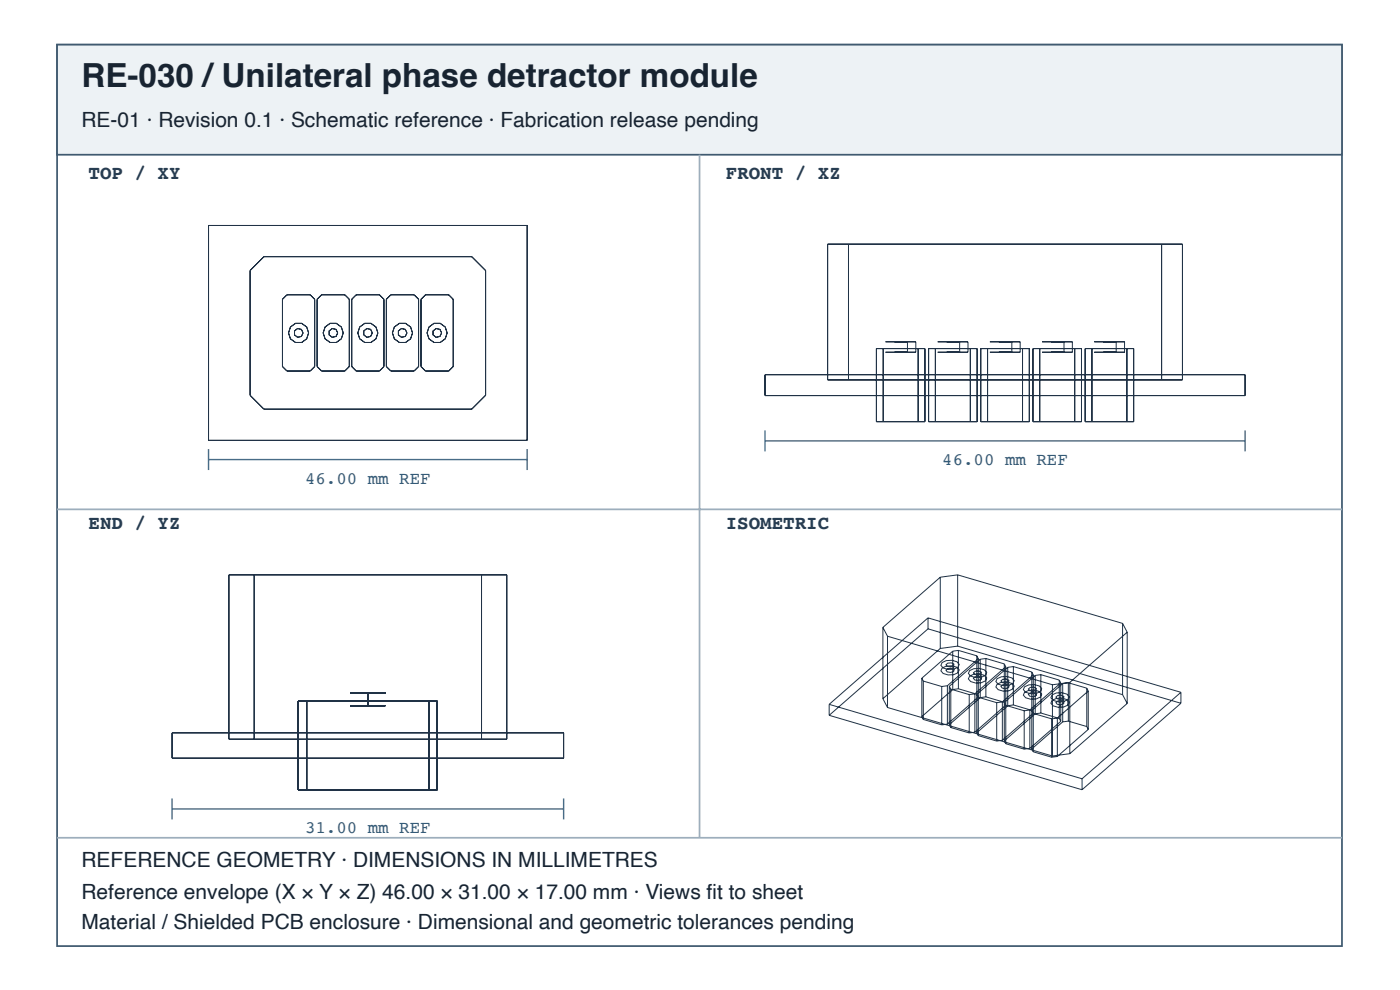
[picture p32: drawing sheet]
<svg xmlns="http://www.w3.org/2000/svg" width="297mm" height="210mm" viewBox="0 0 297 210" stroke-linecap="round" stroke-linejoin="round" font-family="sans-serif">
<defs><g id="words">
<text font-size="7" fill="#182431" x="17.3" y="18.4">RE-030 /Unilateral phase detractor module</text>
<g font-size="4.4" fill="#182431">
<text x="17.3" y="26.9">RE-01 · Revision 0.1 · Schematic reference · Fabrication release pending</text>
<text x="17.3" y="183.9">REFERENCE GEOMETRY · DIMENSIONS IN MILLIMETRES</text>
<text x="17.3" y="190.6">Reference envelope (X × Y × Z) 46.00 × 31.00 × 17.00 mm · Views fi t to sheet</text>
<text x="17.3" y="196.9">Material / Shielded PCB enclosure · Dimensional and geometric tolerances pending</text>
</g>
<g font-size="4.1" fill="#263d52">
<text x="18.8" y="38">TOP / XY</text>
<text x="154" y="38">FRONT / XZ</text>
<text x="18.8" y="112.1">END / YZ</text>
<text x="154" y="112.1">ISOMETRIC</text>
</g>
<g font-size="3.7" fill="#335b78">
<text x="199.9" y="98.7">46.00 mm REF</text>
<text x="64.7" y="102.6">46.00 mm REF</text>
<text x="64.7" y="176.7">31.00 mm REF</text>
</g>
</g></defs>
<path d="M12.1 9.5h272.6v191.1h-272.6z" fill="none" stroke="#405a70" stroke-width=".37"/>
<path d="M12.1 9.5h272.6v23.3h-272.6z" fill="#edf2f5"/>
<path d="M12.1 9.5h272.6v23.3h-272.6z" fill="none" stroke="#405a70" stroke-width=".37"/>
<path d="M148.4 32.8v144.8M12.1 108h272.6M12.1 177.6h272.6" fill="none" stroke="#9daebc" stroke-width=".37"/>
<g fill="none" stroke="#203246" stroke-width=".21">
<path d="M44.2 47.8h67.6v45.6h-67.6zM56 54.4h44.1l2.9 3v26.4l-2.9 2.9h-44.1l-2.9-2.9v-26.4zM175.6 51.8h75.3v28.7h-75.3zM180 51.8v28.7M246.4 51.8v28.7M59.9 63.5l1-1h4.9l1 1v14.2l-1 1h-4.9l-1-1zM62.5 70.2l.6-.6 .8 .2 .4 .8-.4 .7-.8 .2-.6-.5zM67.3 63.5l.9-1h5l.9 1v14.2l-.9 1h-5l-.9-1zM69.8 70.2l.7-.6 .8 .2 .3 .8-.3 .7-.8 .2-.7-.5zM74.6 63.5l1-1h4.9l1 1v14.2l-1 1h-4.9l-1-1zM77.2 70.2l.6-.6 .8 .2 .4 .8-.4 .7-.8 .2-.6-.5zM82.9 62.5h4.9l1 1v14.2l-1 1h-4.9l-.9-1v-14.2z"/>
<path d="M84.5 70.2l.7-.6 .8 .2 .3 .8-.3 .7-.8 .2-.7-.5zM90.3 62.5h4.9l.9 1v14.2l-.9 1h-4.9l-1-1v-14.2zM91.9 70.2l.6-.6 .8 .2 .4 .8-.4 .7-.8 .2-.6-.5zM162.3 79.4h101.8v4.5h-101.8zM185.9 73.9h10.3v15.5h-10.3zM187.4 73.9v15.5M187.9 72.5h6.4zM187.9 74.7h6.4zM189.8 72.5h2.7zM189.8 74.7h2.7zM192.5 72.5v2.2M194.3 72.5v2.2"/>
<path d="M194.8 73.9v15.5M197 73.9h10.3v15.5h-10.3zM198.4 73.9v15.5M198.9 72.5h6.5zM198.9 74.7h6.5zM200.9 72.5h2.7zM200.9 74.7h2.7zM203.6 72.5v2.2M205.4 72.5v2.2M205.9 73.9v15.5M208.1 73.9h10.3v15.5h-10.3zM209.5 73.9v15.5"/>
<path d="M210 72.5h6.4zM210 74.7h6.4zM211.9 72.5h2.8zM211.9 74.7h2.8zM214.7 72.5v2.2M216.4 72.5v2.2M216.9 73.9v15.5M219.1 73.9h10.3v15.5h-10.3zM220.6 73.9v15.5M221.1 72.5h6.4zM221.1 74.7h6.4zM223 72.5h2.7z"/>
<path d="M223 74.7h2.7zM225.7 72.5v2.2M227.5 72.5v2.2M228 73.9v15.5M230.2 73.9h10.3v15.5h-10.3zM231.7 73.9v15.5M232.2 72.5h6.4zM232.2 74.7h6.4zM234.1 72.5h2.7zM234.1 74.7h2.7zM236.8 72.5v2.2M238.6 72.5v2.2"/>
<path d="M239.1 73.9v15.5M48.6 121.9h58.9v34.8h-58.9zM53.9 121.9v34.8M102.2 121.9v34.8M187.3 133v15.1M187.3 133l1 1.9M188.3 134.9v15.1M188.3 134.9l35 10.3M196.9 131l-21 18.3M196.9 131v2.3M196.9 133.3l-21 18.4M196.9 133.3l53.6 15.8"/>
<path d="M196.9 131l53.6 15.8M199.5 122.4v15.1M199.5 137.5l-12.2 10.6M199.5 122.4l-12.2 10.6M202.1 138.1v8.1M202.1 138.1l-6.5 5.7M203.2 121.9v15.1M203.2 137l35 10.3M203.2 121.9l35 10.3M203.2 137l-3.7 .5M203.2 121.9l-3.7 .5M203.3 137.9v8.1"/>
<path d="M203.3 137.9l3.9 1.1M203.3 137.9l-1.2 .2M207.2 139v16.4M207.2 139l.3 .6M207.5 139.6v16.4M207.5 139.6l-6.5 5.8M208 139.8v8.1M208 139.8l-6.6 5.7M209.2 139.6l3.9 1.2M209.2 139.6v8.1M209.2 139.6l-1.2 .2M238.2 132.2v15.1"/>
<path d="M238.2 132.2l.9 1.8M239.1 134v15.1M239.1 134l-12.1 10.7M36.5 155.4h83.1v5.3h-83.1zM63.3 148.7h29.5v18.7h-29.5zM65 148.7v18.7M74.3 146.9h7.4zM74.3 149.6h7.4zM76.3 146.9h3.4zM76.3 149.6h3.4zM78 146.9v2.7M91 148.7v18.7"/>
<path d="M175.9 149.3v2.4M175.9 151.7l53.7 15.7M175.9 149.3l53.7 15.8M187.3 148.1l1 1.9M188.3 150l35 10.3M195.6 143.8v8.1M195.6 151.9l.3 .6M195.6 143.8l.3 .6M195.9 144.4v8.1M195.9 152.5l3.9 1.2M195.9 144.4l3.9 1.1M199.8 145.5v8.2"/>
<path d="M199.9 140.5l.9-.4 1.2-.1 1 .3 .5 .6-.3 .6a2.73 2.73 0 0 1-3.6-.4zM199.9 141.6l.9-.4h1.2l1 .3 .5 .5-.3 .6a2.73 2.73 0 0 1-3.6-.4zM200.7 140.9l.4-.3 .7-.1 .6 .3-.1 .4-.6 .2-.7-.1zM200.7 142.1l.4-.3 .7-.1 .6 .3-.1 .3-.6 .3-.7-.2zM201 145.4v8.1M201 153.5l-1.2 .2M201 145.4l-1.2 .1M201.4 145.5v8.1M201.4 153.6l.3 .6M201.4 145.5l.3 .6M201.7 154.2l3.9 1.2M201.7 146.1v8.1"/>
<path d="M201.7 146.1l3.9 1.2M202.1 146.2l-6.5 5.7M202.3 141.2v1.1M203.2 141.5v1.1M203.3 146l3.9 1.2 .3 .6 4 1.2M203.3 146l-1.2 .2M205.6 147.3v8.1M205.7 142.2l.9-.4 1.2-.1 1 .3 .5 .6-.2 .6-.9 .4h-1.2l-1.1-.3-.5-.5zM205.7 143.3l.9-.4h1.2l1 .3 .5 .5-.2 .6-.9 .4-1.2 .1-1.1-.3-.5-.6zM206.5 142.6l.4-.3h.7l.6 .2-.1 .4-.6 .2-.7-.1zM206.5 143.8l.4-.3 .7-.1 .6 .3-.1 .4-.6 .2-.7-.1zM206.8 147.1v8.1"/>
<path d="M206.8 155.2l-1.2 .2M206.8 147.1l-1.2 .2M207.2 155.4l.3 .6M207.5 156l4 1.1M207.5 147.8l-6.5 5.7M208 147.9l-6.6 5.7M208.1 142.9v1.2M209.1 143.2v1.1M209.2 147.7l3.9 1.2 .3 .6-6.6 5.7M209.2 147.7l-1.2 .2M211.5 149v8.1M211.5 143.9l.9-.4 1.2-.1 1.1 .3 .5 .6-.3 .6-.9 .4-1.2 .1-1-.3-.5-.6z"/>
<path d="M211.5 145.1a2.73 2.73 0 0 1 3.7 .4l-.3 .6-.9 .4h-1.2l-1-.3-.5-.5zM212.3 144.4l.4-.4h.8l.5 .2v.4l-.7 .2-.7-.1zM212.3 145.5l.4-.3 .8-.1 .5 .3v.4l-.7 .2-.7-.1zM212.7 148.8v8.1M212.7 156.9l-1.2 .2M212.7 148.8l-1.2 .2M213.1 157.1l.3 .6M213.1 140.8v16.3M213.1 140.8l.3 .6M213.4 157.7l3.9 1.1M213.4 141.4v16.3M213.4 141.4l-6.6 5.7"/>
<path d="M213.8 141.5v8.1M213.8 149.6l-6.6 5.8M213.8 141.5l-6.6 5.7M214 144.6v1.2M214.9 144.9v1.2M215 141.3v8.2M215 149.5l3.9 1.1M215 141.3l3.9 1.2M215 149.5l-1.2 .1M215 141.3l-1.2 .2M217.3 150.7v8.1M217.4 145.6a2.73 2.73 0 0 1 3.6 .4l-.3 .6-.9 .4-1.2 .1-1-.3-.5-.6z"/>
<path d="M217.4 146.8a2.73 2.73 0 0 1 3.6 .4l-.3 .6-.9 .4h-1.2l-1-.3-.5-.5zM218.2 146.1l.4-.4h.7l.6 .2-.1 .4-.6 .2-.7-.1zM218.2 147.2l.4-.3 .7-.1 .6 .3-.1 .4-.6 .2-.7-.1zM218.5 150.5v8.2M218.5 158.7l-1.2 .1M218.5 150.5l-1.2 .2M218.9 158.8l.3 .6M218.9 150.6l6.6-5.7v8.1M218.9 142.5v16.3M218.9 150.6l.3 .7 3.9 1.1M218.9 142.5l.3 .6M219.2 159.4l3.9 1.1"/>
<path d="M219.2 143.1v16.3M219.2 151.2l-6.5 5.7M219.2 143.1l-6.5 5.7M219.6 143.2l-6.5 5.7 .3 .6 3.9 1.2M219.6 143.2v8.1M219.6 151.3l-6.5 5.8M219.8 146.3v1.2M220.7 146.6v1.2M220.8 143l3.9 1.2M220.8 151.2l3.9 1.1M220.8 143v8.2M220.8 151.2l-1.2 .1"/>
<path d="M220.8 143l-1.2 .2M223.1 152.4v8.1M223.2 147.3a2.73 2.73 0 0 1 3.6 .4l-.2 .6-.9 .4-1.2 .1-1.1-.3-.5-.6zM223.2 148.5a2.73 2.73 0 0 1 3.6 .4l-.2 .6a2.73 2.73 0 0 1-3.7-.4zM223.3 145.2v15.1M224 147.8l.4-.3 .7-.1 .6 .3-.1 .3-.6 .3-.7-.2zM224 148.9l.4-.3h.7l.6 .2-.1 .4-.6 .2-.7-.1zM224.3 152.2v8.2M224.3 152.2l-1.2 .2M224.7 144.2v8.1M224.7 152.3l.3 .6M224.7 144.2l.3 .6"/>
<path d="M225 144.8v8.1M225 152.9l-6.5 5.8M225 144.8l-6.5 5.7M225.5 153l-6.6 5.8M225.6 148v1.2M226.6 148.3v1.2M226.7 152.9l3.9 1.1M226.7 152.9l-1.2 .1M227 144.7v15.1M227 159.8l-3.7 .5M227 144.7l-3.7 .5M230.6 145.9v8.1"/>
<path d="M230.6 154l.3 .6M230.6 145.9l.3 .6M230.6 145.9l-3.9-1.1v8.1M230.9 146.5v8.1M230.9 154.6l-6.6 5.8M230.9 146.5l-6.6 5.7M238.2 147.3l.9 1.8M239.1 149.1l-12.1 10.7M250.5 146.8l-20.9 18.3M250.5 146.8v2.3M250.5 149.1l-20.9 18.3M224.3 160.4l-1.2 .1"/>
<path d="M229.6 165.1v2.3"/>
<circle cx="63.3" cy="70.6" r="2.13"/>
<circle cx="70.7" cy="70.6" r="2.13"/>
<circle cx="78" cy="70.6" r="2.13"/>
<circle cx="85.4" cy="70.6" r="2.13"/>
<circle cx="92.7" cy="70.6" r="2.13"/>
</g>
<path d="M44.2 95.2v4.5M44.2 97.4h67.6M111.8 95.2v4.5M162.3 91.3v4.4M162.3 93.5h101.8M264.1 91.3v4.4M36.5 169.3v4.4M36.5 171.5h83.1M119.6 169.3v4.4" fill="none" stroke="#466b86" stroke-width=".3"/>
<use href="#words"/>
</svg>
